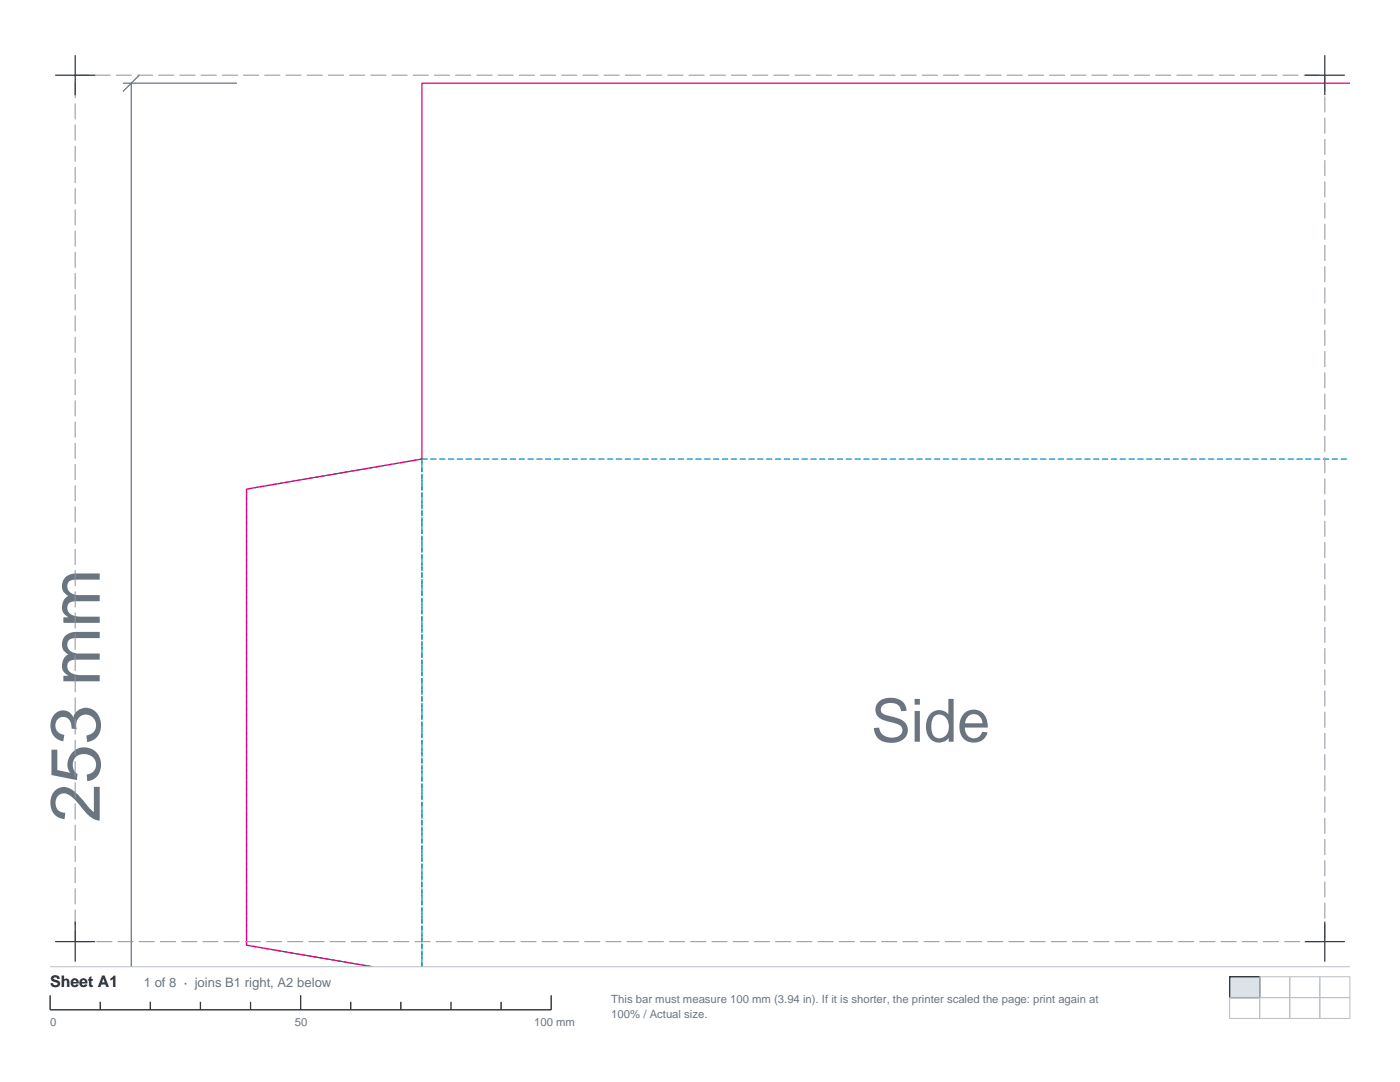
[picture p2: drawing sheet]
<svg xmlns="http://www.w3.org/2000/svg" width="279mm" height="216mm" viewBox="0 0 279 216" stroke-linecap="round" stroke-linejoin="round" font-family="sans-serif">
<defs><g id="words">
<text font-size="14" fill="#6b7580" x="19.9" y="164.1" transform="rotate(-90 19.9 164.1)">253 mm</text>
<text font-size="11.9" fill="#6b7580" x="173.8" y="148">Side</text>
<text font-size="3.2" fill="#12171c" x="10" y="196.9">Sheet A1</text>
<text font-size="2.6" fill="#6b7580" x="28.7" y="196.9">1 of 8 · joins B1 right, A2 below</text>
<g font-size="2.3" fill="#6b7580">
<text x="122" y="200.1">This bar must measure 100 mm (3.94 in). If it is shorter, the printer scaled the page: print again at</text>
<text x="122" y="203.2">100% / Actual size.</text>
<text x="10" y="204.7">0</text>
<text x="58.9" y="204.7">50</text>
<text x="106.6" y="204.7">100 mm</text>
</g>
</g></defs>
<path d="M24.6 16.6h22.6M26.2 16.6v176.3M27.8 15l-3.2 3.2" fill="none" stroke="#6b7580" stroke-width=".25"/>
<path d="M49.2 188.6l25.1 4.3M84.2 192.9v-101.3l-35 6v91" fill="none" stroke="#00a359" stroke-width=".25" stroke-dasharray=".7 .5"/>
<path d="M84.2 91.6h185.2M84.2 192.9v-101.3" fill="none" stroke="#008fd4" stroke-width=".25" stroke-dasharray="1.1 .7"/>
<path d="M269.4 16.6h-185.2v75l-35 6v91l25.1 4.3" fill="none" stroke="#e6007d" stroke-width=".25"/>
<path d="M15 15h249.4v172.9h-249.4z" fill="none" stroke="#8c949e" stroke-width=".2" stroke-dasharray="3.2 1.1" stroke-linecap="butt"/>
<path d="M11 15h8M15 11v8M260.4 15h8M264.4 11v8M11 187.9h8M15 183.9v8M260.4 187.9h8M264.4 183.9v8" fill="none" stroke="#12171c" stroke-width=".2"/>
<path d="M10 192.9h259.4" fill="none" stroke="#b8bfc7" stroke-width=".2"/>
<path d="M10 198.6v2.9h100v-2.9M20 199.9v1.6M30 199.9v1.6M40 199.9v1.6M50 199.9v1.6M60 198.6v2.9M70 199.9v1.6M80 199.9v1.6M90 199.9v1.6M100 199.9v1.6" fill="none" stroke="#12171c" stroke-width=".25"/>
<path d="M245.4 194.9h6v4.2h-6z" fill="#dbe3e8" stroke="#12171c" stroke-width=".25"/>
<path d="M245.4 199.1h6v4.1h-6zM251.4 194.9h6v4.2h-6zM251.4 199.1h6v4.1h-6zM257.4 194.9h6v4.2h-6zM257.4 199.1h6v4.1h-6zM263.4 194.9h6v4.2h-6zM263.4 199.1h6v4.1h-6z" fill="none" stroke="#b8bfc7" stroke-width=".2"/>
<use href="#words"/>
</svg>
